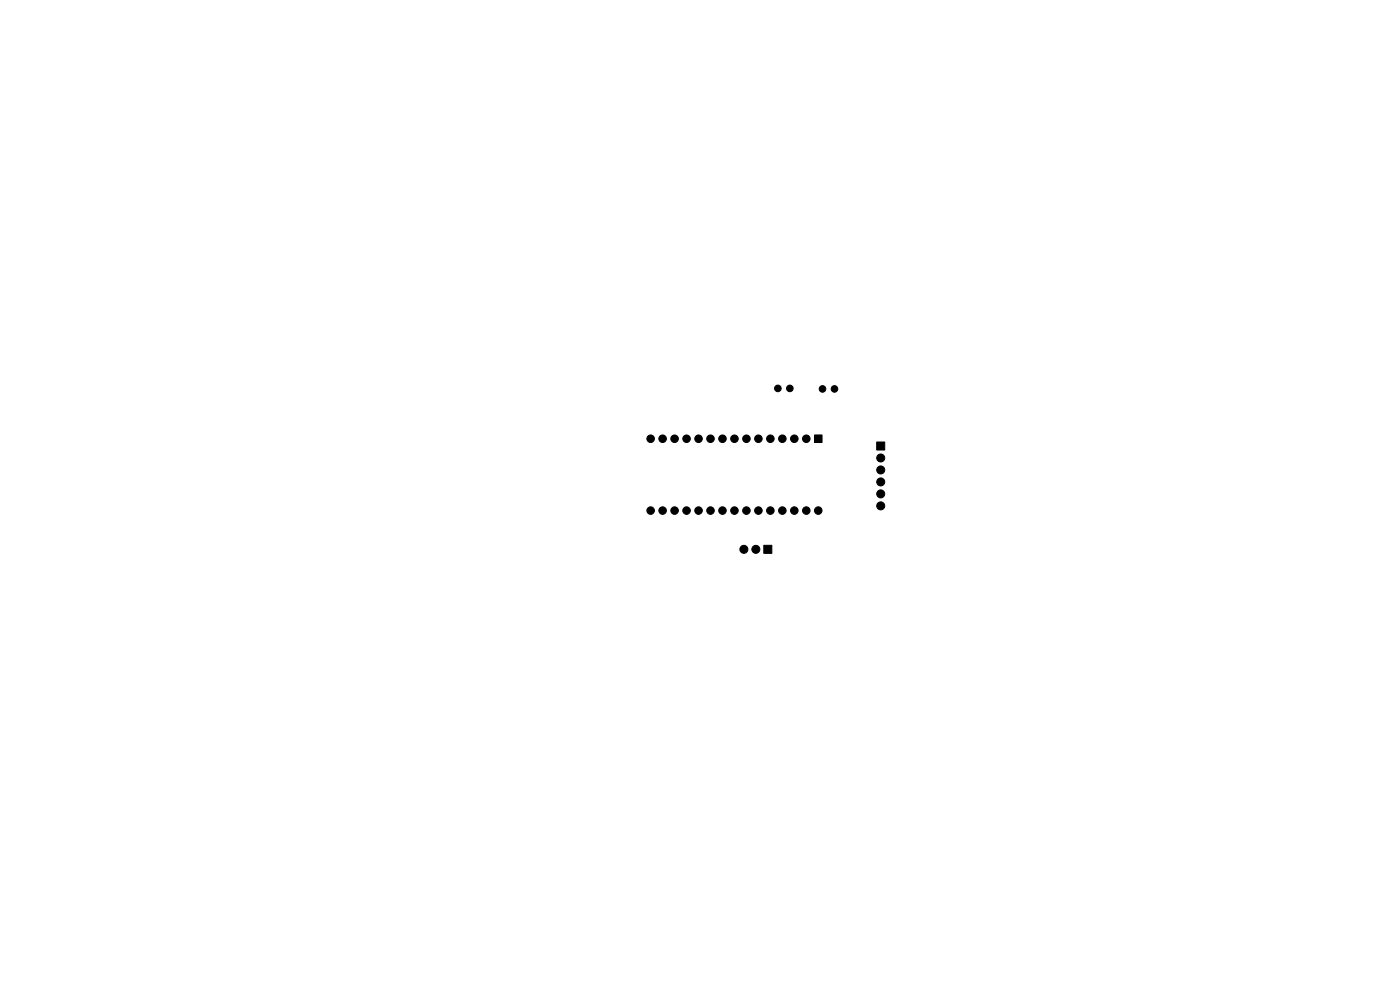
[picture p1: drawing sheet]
<svg xmlns="http://www.w3.org/2000/svg" width="297mm" height="210mm" viewBox="0 0 297 210" stroke-linecap="round" stroke-linejoin="round" font-family="sans-serif">
<g fill="#000" stroke="#000" stroke-width=".21">
<path d="M172.8 92.3h1.6v1.6h-1.6zM186 93.8h1.7v1.7h-1.7zM162 115.7h1.7v1.7h-1.7z"/>
<circle cx="138" cy="93.1" r=".8"/>
<circle cx="140.6" cy="93.1" r=".8"/>
<circle cx="143.1" cy="93.1" r=".8"/>
<circle cx="145.6" cy="93.1" r=".8"/>
<circle cx="148.2" cy="93.1" r=".8"/>
<circle cx="150.7" cy="93.1" r=".8"/>
<circle cx="153.3" cy="93.1" r=".8"/>
<circle cx="155.8" cy="93.1" r=".8"/>
<circle cx="158.3" cy="93.1" r=".8"/>
<circle cx="160.9" cy="93.1" r=".8"/>
<circle cx="163.4" cy="93.1" r=".8"/>
<circle cx="165" cy="82.4" r=".7"/>
<circle cx="166" cy="93.1" r=".8"/>
<circle cx="167.6" cy="82.4" r=".7"/>
<circle cx="168.5" cy="93.1" r=".8"/>
<circle cx="171" cy="93.1" r=".8"/>
<circle cx="174.5" cy="82.5" r=".7"/>
<circle cx="177" cy="82.5" r=".7"/>
<circle cx="186.8" cy="99.7" r=".85"/>
<circle cx="186.8" cy="97.1" r=".85"/>
<circle cx="138" cy="108.3" r=".8"/>
<circle cx="140.6" cy="108.3" r=".8"/>
<circle cx="143.1" cy="108.3" r=".8"/>
<circle cx="145.6" cy="108.3" r=".8"/>
<circle cx="148.2" cy="108.3" r=".8"/>
<circle cx="150.7" cy="108.3" r=".8"/>
<circle cx="153.3" cy="108.3" r=".8"/>
<circle cx="155.8" cy="108.3" r=".8"/>
<circle cx="157.8" cy="116.5" r=".85"/>
<circle cx="158.3" cy="108.3" r=".8"/>
<circle cx="160.4" cy="116.5" r=".85"/>
<circle cx="160.9" cy="108.3" r=".8"/>
<circle cx="163.4" cy="108.3" r=".8"/>
<circle cx="166" cy="108.3" r=".8"/>
<circle cx="168.5" cy="108.3" r=".8"/>
<circle cx="171" cy="108.3" r=".8"/>
<circle cx="173.6" cy="108.3" r=".8"/>
<circle cx="186.8" cy="107.3" r=".85"/>
<circle cx="186.8" cy="104.8" r=".85"/>
<circle cx="186.8" cy="102.2" r=".85"/>
</g>
</svg>
